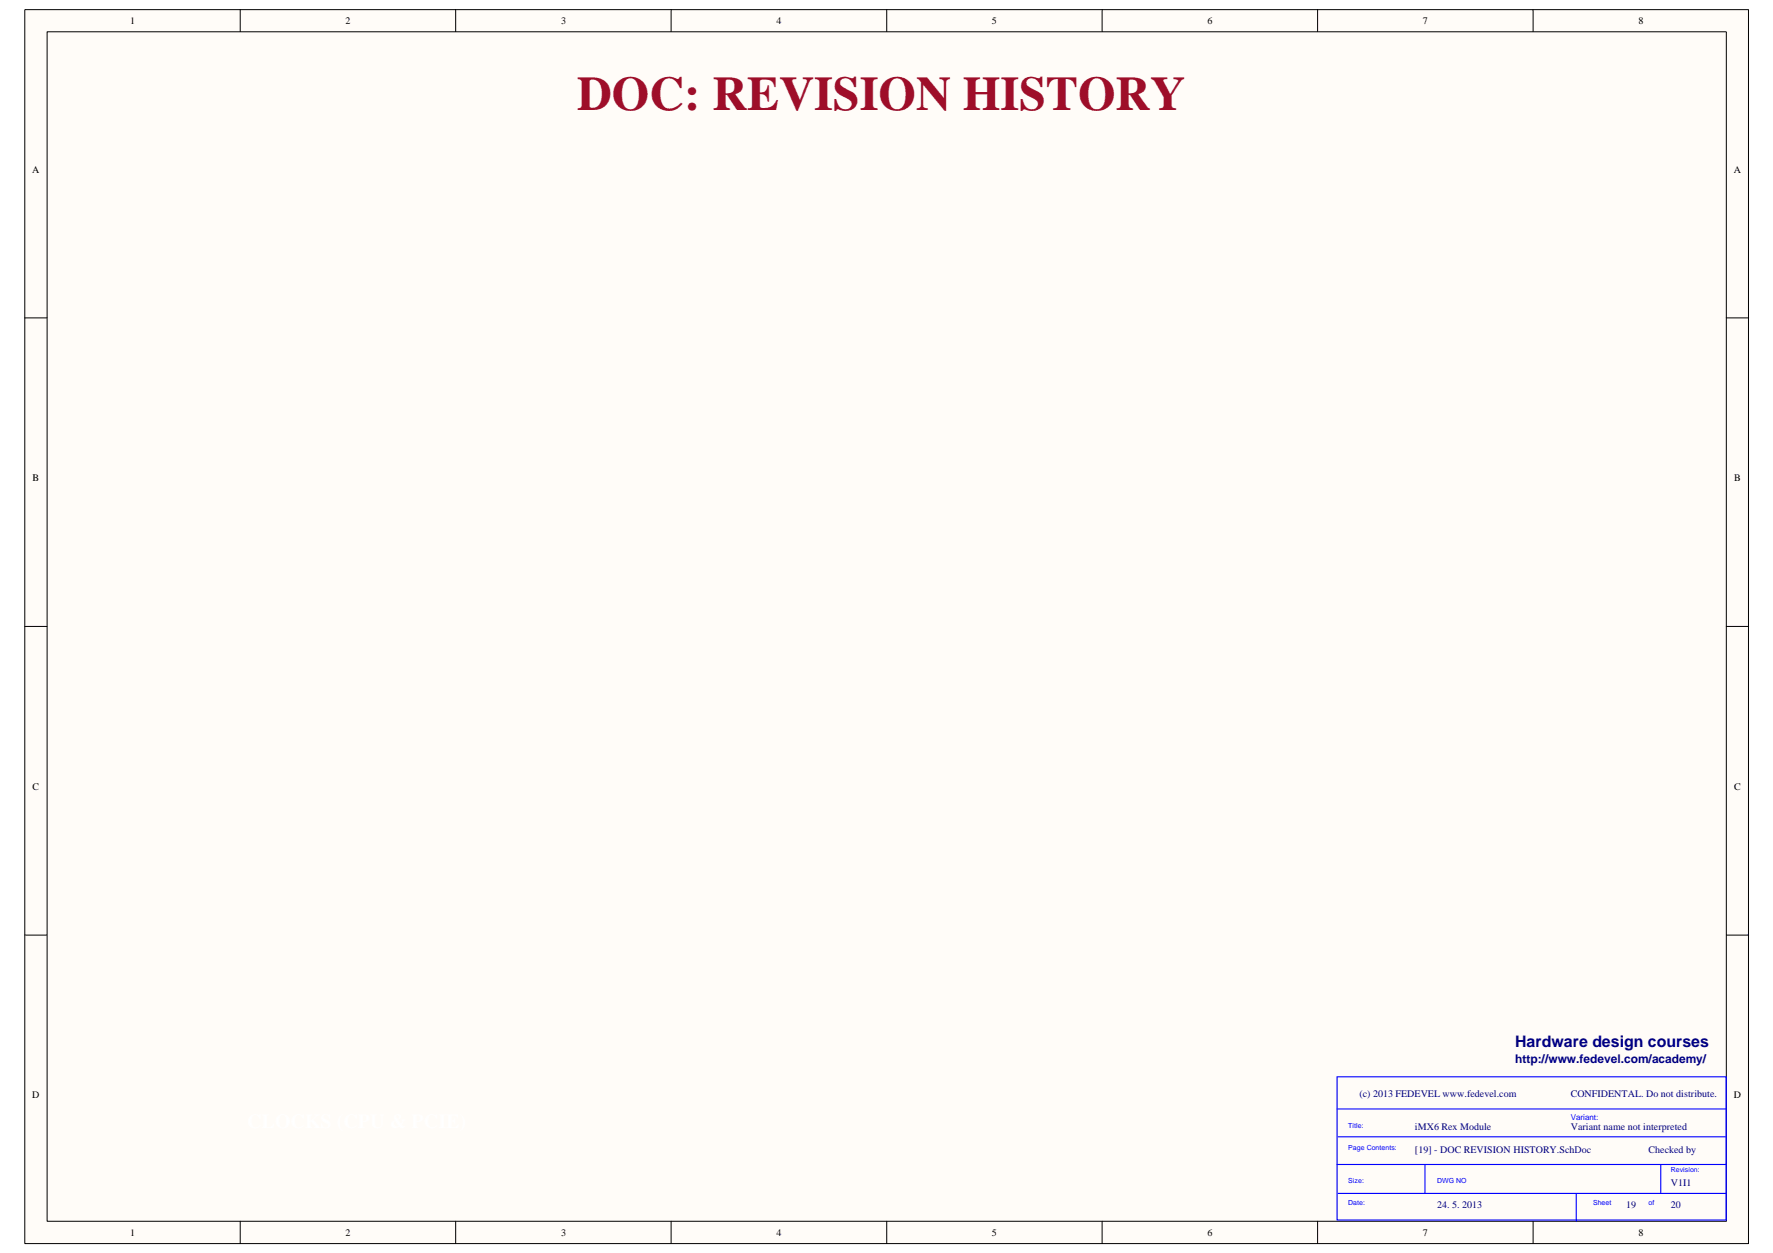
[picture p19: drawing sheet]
<svg xmlns="http://www.w3.org/2000/svg" width="420mm" height="297mm" viewBox="0 0 420 297" stroke-linecap="round" stroke-linejoin="round" font-family="sans-serif">
<defs><g id="words">
<text font-size="11.4" fill="#9e0e29" x="136.8" y="26.1">DOC: REVISION HISTORY</text>
<text font-size="3.8" fill="#000080" x="359.1" y="248.2">Hardware design courses</text>
<text font-size="2.8" fill="#000080" x="359.1" y="252.1">http://www.fedevel.com/academy/</text>
<g font-size="2.4">
<text x="30.8" y="5.7">1</text>
<text x="81.9" y="5.7">2</text>
<text x="133" y="5.7">3</text>
<text x="184" y="5.7">4</text>
<text x="235.1" y="5.7">5</text>
<text x="286.1" y="5.7">6</text>
<text x="337.2" y="5.7">7</text>
<text x="388.3" y="5.7">8</text>
<text x="7.6" y="40.9">A</text>
<text x="410.9" y="40.9">A</text>
<text x="7.7" y="114.1">B</text>
<text x="411" y="114.1">B</text>
<text x="7.7" y="187.2">C</text>
<text x="411" y="187.2">C</text>
<text x="7.6" y="260.3">D</text>
<text x="410.9" y="260.3">D</text>
<text x="30.8" y="293">1</text>
<text x="81.9" y="293">2</text>
<text x="133" y="293">3</text>
<text x="184" y="293">4</text>
<text x="235.1" y="293">5</text>
<text x="286.1" y="293">6</text>
<text x="337.2" y="293">7</text>
<text x="388.3" y="293">8</text>
</g>
<g font-size="2.4" fill="#000080">
<text x="322.1" y="260">(c) 2013 FEDEVEL www.fedevel.com</text>
<text x="372.2" y="260">CONFIDENTAL. Do not distribute.</text>
<text x="335.3" y="267.9">iMX6 Rex Module</text>
<text x="372.2" y="267.9">Variant name not interpreted</text>
<text x="335.3" y="273.2">[19] - DOC REVISION HISTORY.SchDoc</text>
<text x="390.7" y="273.2">Checked by</text>
<text x="395.9" y="281.1">V1I1</text>
<text x="340.6" y="286.4">24. 5. 2013</text>
<text x="385.4" y="286.4">19</text>
<text x="395.9" y="286.4">20</text>
</g>
<text font-size="1.9" fill="#00f" x="372.2" y="265.4">Variant:</text>
<g font-size="1.7" fill="#00f">
<text x="319.5" y="267.3">Title:</text>
<text x="319.5" y="272.6">Page Contents:</text>
<text x="319.5" y="280.5">Size:</text>
<text x="340.6" y="280.5">DWG NO</text>
<text x="395.9" y="277.8">Revision:</text>
<text x="319.5" y="285.7">Date:</text>
<text x="377.5" y="285.7">Sheet</text>
<text x="390.7" y="285.7">of</text>
</g>
</g></defs>
<path d="M5.9 2.3h408.4v292.5h-408.4z" fill="#fffcf8"/>
<path d="M5.9 2.3h408.4v292.5h-408.4z" fill="none" stroke="#000" stroke-width=".24"/>
<path d="M11.2 7.6h397.9v281.9h-397.9z" fill="#fffcf8"/>
<g fill="none" stroke="#000" stroke-width=".24">
<path d="M11.2 7.5h397.9v282h-397.9zM56.9 2.2v5.3M108 2.2v5.3M159 2.2v5.3M210.1 2.2v5.3M261.2 2.2v5.3M312.2 2.2v5.3M363.3 2.2v5.3M5.9 75.4h5.2M409.1 75.4h5.3M5.9 148.5h5.2M409.1 148.5h5.3"/>
<path d="M5.9 221.7h5.2M409.1 221.7h5.3M56.9 289.5v5.3M108 289.5v5.3M159 289.5v5.3M210.1 289.5v5.3M261.2 289.5v5.3M312.2 289.5v5.3M363.3 289.5v5.3"/>
</g>
<path d="M316.9 255.3h92.2v33.9h-92.2zM316.9 262.9h92.2M316.9 276.1h92.2M317.1 269.5h92M337.7 276.1v6.8M393.6 276.1v6.8M317.1 282.9h92M373.5 282.9v6.6" fill="none" stroke="#00f" stroke-width=".26"/>
<use href="#words"/>
</svg>
